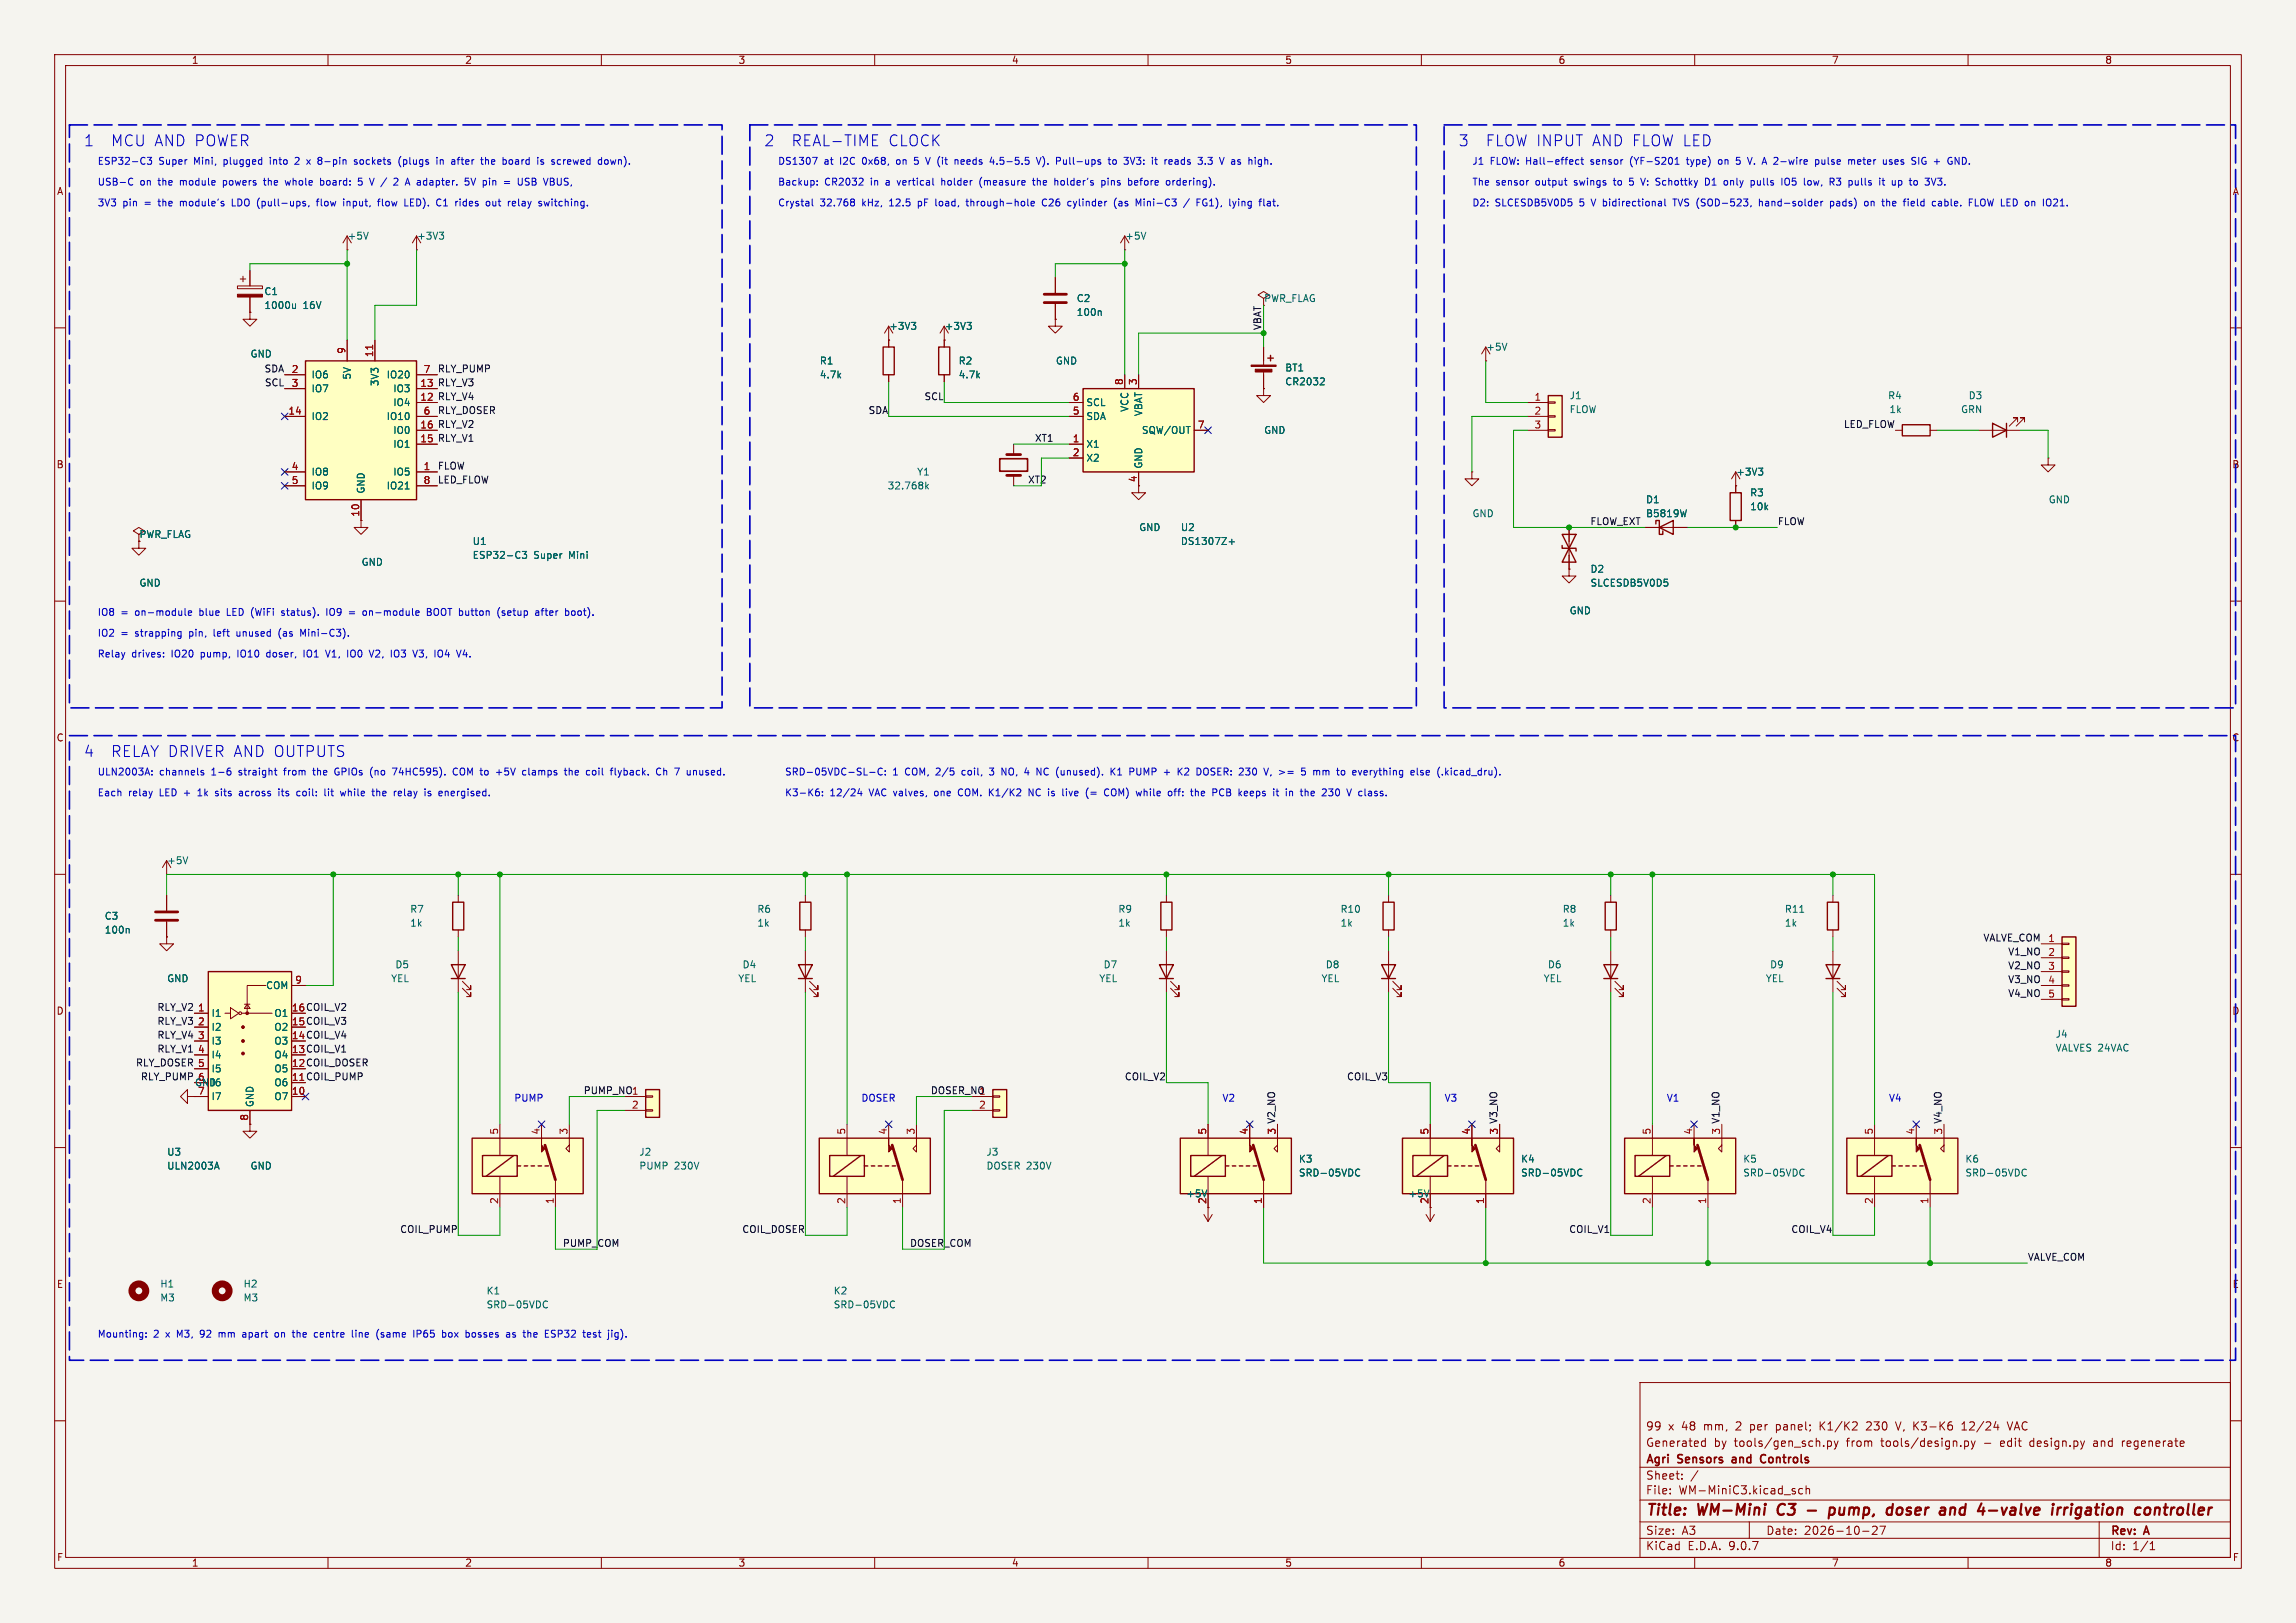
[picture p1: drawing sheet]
<svg xmlns="http://www.w3.org/2000/svg" width="420mm" height="297mm" viewBox="0 0 420 297" stroke-linecap="round" stroke-linejoin="round" font-family="sans-serif">
<defs><g id="words">
<g font-size="2.8" fill="#0000c2">
<text x="15.2" y="26.9">1</text>
<text x="20.3" y="26.9">MCU AND POWER</text>
<text x="139.7" y="26.9">2</text>
<text x="144.8" y="26.9">REAL-TIME</text>
<text x="162.5" y="26.9">CLOCK</text>
<text x="266.7" y="26.9">3</text>
<text x="271.8" y="26.9">FLOW INPUT AND FLOW LED</text>
<text x="15.2" y="138.7">4</text>
<text x="20.3" y="138.7">RELAY DRIVER AND OUTPUTS</text>
</g>
<g font-size="2.8" fill="#840000">
<text x="301" y="277.9">Title:</text>
<text x="310.6" y="277.9">WM-Mini</text>
<text x="326" y="277.9">C3</text>
<text x="337" y="277.9">pump,</text>
<text x="348.4" y="277.9">doser</text>
<text x="358.9" y="277.9">and</text>
<text x="366.7" y="277.9">4-valve</text>
<text x="381" y="277.9">irrigation</text>
<text x="397" y="277.9">controller</text>
</g>
<g font-size="2.1" fill="#840000">
<text x="301" y="262">99</text>
<text x="305.1" y="262">x</text>
<text x="307.7" y="262">48</text>
<text x="311.8" y="262">mm,</text>
<text x="317.8" y="262">2</text>
<text x="320.6" y="262">per</text>
<text x="325.4" y="262">panel;</text>
<text x="333.6" y="262">K1/K2</text>
<text x="342.3" y="262">230</text>
<text x="347.9" y="262">V, K3-K6</text>
<text x="360.2" y="262">12/24</text>
<text x="368.8" y="262">VAC</text>
<text x="301" y="268.2">Agri</text>
<text x="301" y="265">Generated</text>
<text x="307" y="268.2">Sensors</text>
<text x="313.5" y="265">by</text>
<text x="317.3" y="265">tools/gen_sch.py</text>
<text x="317.5" y="268.2">and</text>
<text x="323.4" y="268.2">Controls</text>
<text x="338" y="265">from</text>
<text x="344.4" y="265">tools/design.py</text>
<text x="363.3" y="265">-</text>
<text x="366.5" y="265">edit</text>
<text x="372" y="265">design.py</text>
<text x="383.8" y="265">and</text>
<text x="389.2" y="265">regenerate</text>
<text x="301" y="273.7">File:</text>
<text x="301" y="271">Sheet:</text>
<text x="307.1" y="273.7">WM-MiniC3.kicad_sch</text>
<text x="301" y="281.1">Size:</text>
<text x="307.6" y="281.1">A3</text>
<text x="323" y="281.1">Date:</text>
<text x="330" y="281.1">2026-10-27</text>
<text x="386" y="281.3">Rev:</text>
<text x="392.4" y="281.3">A</text>
<text x="301" y="283.9">KiCad</text>
<text x="308.7" y="283.9">E.D.A.</text>
<text x="316.3" y="283.9">9.0.7</text>
<text x="386" y="283.9">Id:</text>
<text x="390.1" y="283.9">1/1</text>
</g>
<g font-size="1.8" fill="#840000">
<text x="35" y="11.9">1</text>
<text x="85" y="11.9">2</text>
<text x="135" y="11.9">3</text>
<text x="185" y="11.9">4</text>
<text x="235" y="11.9">5</text>
<text x="285" y="11.9">6</text>
<text x="335" y="11.9">7</text>
<text x="385" y="11.9">8</text>
<text x="10.3" y="35.9">A</text>
<text x="408.3" y="35.9">A</text>
<text x="10.3" y="85.9">B</text>
<text x="208" y="88.3" transform="rotate(-90 208 88.3)">4</text>
<text x="408.2" y="85.9">B</text>
<text x="25.4" y="98.7">PWR_FLAG</text>
<text x="10.3" y="135.9">C</text>
<text x="408.2" y="135.9">C</text>
<text x="10.3" y="185.9">D</text>
<text x="53.3" y="185.2">16 COIL_V2</text>
<text x="408.2" y="185.9">D</text>
<text x="53.3" y="187.7">15 COIL_V3</text>
<text x="53.3" y="190.2">14 COIL_V4</text>
<text x="53.3" y="192.8">13 COIL_V1</text>
<text x="53.3" y="195.3">12 COIL_DOSER</text>
<text x="261.4" y="220.4" transform="rotate(-90 261.4 220.4)">2</text>
<text x="10.3" y="235.9">E</text>
<text x="408.3" y="235.9">E</text>
<text x="10.3" y="285.9">F</text>
<text x="35" y="286.9">1</text>
<text x="85" y="286.9">2</text>
<text x="135" y="286.9">3</text>
<text x="185" y="286.9">4</text>
<text x="235" y="286.9">5</text>
<text x="285" y="286.9">6</text>
<text x="335" y="286.9">7</text>
<text x="385" y="286.9">8</text>
<text x="408.3" y="285.9">F</text>
</g>
<g font-size="1.8" fill="#0000c2">
<text x="17.8" y="30.2">ESP32-C3</text>
<text x="17.8" y="34">USB-C</text>
<text x="25.6" y="34">on</text>
<text x="29.1" y="30.2">Super</text>
<text x="29.1" y="34">the</text>
<text x="33.2" y="34">module</text>
<text x="35.6" y="30.2">Mini,</text>
<text x="41.2" y="30.2">plugged</text>
<text x="41.3" y="34">powers</text>
<text x="49" y="34">the</text>
<text x="49.9" y="30.2">into</text>
<text x="53.1" y="34">whole</text>
<text x="54.7" y="30.2">2</text>
<text x="57" y="30.2">x</text>
<text x="59.2" y="30.2">8-pin</text>
<text x="59.7" y="34">board:</text>
<text x="66.1" y="30.2">sockets</text>
<text x="66.8" y="34">5</text>
<text x="69.2" y="34">V /</text>
<text x="74" y="34">2</text>
<text x="74.4" y="30.2">(plugs</text>
<text x="76.3" y="34">A adapter.</text>
<text x="81.6" y="30.2">in</text>
<text x="84.5" y="30.2">after</text>
<text x="87.6" y="34">5V</text>
<text x="90.1" y="30.2">the</text>
<text x="91" y="34">pin</text>
<text x="94.3" y="30.2">board</text>
<text x="95.1" y="34">=</text>
<text x="97.9" y="34">USB</text>
<text x="100.8" y="30.2">is</text>
<text x="102.8" y="34">VBUS,</text>
<text x="103.6" y="30.2">screwed</text>
<text x="112.3" y="30.2">down).</text>
<text x="142.2" y="34">Backup:</text>
<text x="142.2" y="30.2">DS1307</text>
<text x="150.7" y="30.2">at</text>
<text x="150.8" y="34">CR2032</text>
<text x="153.8" y="30.2">I2C</text>
<text x="158" y="30.2">0x68,</text>
<text x="159.4" y="34">in</text>
<text x="162.3" y="34">a</text>
<text x="164.5" y="30.2">on</text>
<text x="164.6" y="34">vertical</text>
<text x="167.9" y="30.2">5</text>
<text x="170.3" y="30.2">V (it</text>
<text x="172.9" y="34">holder</text>
<text x="175.9" y="30.2">needs</text>
<text x="180" y="34">(measure</text>
<text x="182.6" y="30.2">4.5-5.5</text>
<text x="190" y="34">the</text>
<text x="191.4" y="30.2">V).</text>
<text x="194.2" y="34">holder's</text>
<text x="195.1" y="30.2">Pull-ups</text>
<text x="203" y="34">pins</text>
<text x="204.9" y="30.2">to</text>
<text x="208" y="30.2">3V3:</text>
<text x="208.1" y="34">before</text>
<text x="213.2" y="30.2">it</text>
<text x="215.2" y="34">ordering).</text>
<text x="215.7" y="30.2">reads</text>
<text x="222.1" y="30.2">3.3</text>
<text x="226.3" y="30.2">V as</text>
<text x="231.9" y="30.2">high.</text>
<text x="269.2" y="34">The</text>
<text x="269.2" y="30.2">J1</text>
<text x="272.6" y="30.2">FLOW: Hall-effect</text>
<text x="273.6" y="34">sensor</text>
<text x="281" y="34">output</text>
<text x="288.2" y="34">swings</text>
<text x="291.3" y="30.2">sensor</text>
<text x="295.7" y="34">to</text>
<text x="298.7" y="30.2">(YF-S201</text>
<text x="298.7" y="34">5</text>
<text x="301.1" y="34">V: Schottky</text>
<text x="309.3" y="30.2">type)</text>
<text x="313.2" y="34">D1</text>
<text x="315.2" y="30.2">on</text>
<text x="316.8" y="34">only</text>
<text x="318.7" y="30.2">5</text>
<text x="321.1" y="30.2">V. A 2-wire</text>
<text x="322" y="34">pulls</text>
<text x="327.8" y="34">IO5</text>
<text x="332.1" y="34">low,</text>
<text x="333.9" y="30.2">pulse</text>
<text x="337" y="34">R3</text>
<text x="340.2" y="30.2">meter</text>
<text x="340.7" y="34">pulls</text>
<text x="346.5" y="34">it</text>
<text x="346.8" y="30.2">uses</text>
<text x="349" y="34">up</text>
<text x="352.2" y="30.2">SIG +</text>
<text x="352.5" y="34">to</text>
<text x="355.5" y="34">3V3.</text>
<text x="359.2" y="30.2">GND.</text>
<text x="17.8" y="37.9">3V3</text>
<text x="22.5" y="37.9">pin</text>
<text x="26.5" y="37.9">=</text>
<text x="29.3" y="37.9">the</text>
<text x="33.4" y="37.9">module's</text>
<text x="43.1" y="37.9">LDO (pull-ups,</text>
<text x="59.1" y="37.9">flow</text>
<text x="64.1" y="37.9">input,</text>
<text x="70.6" y="37.9">flow</text>
<text x="75.7" y="37.9">LED).</text>
<text x="81.8" y="37.9">C1</text>
<text x="85.4" y="37.9">rides</text>
<text x="91.2" y="37.9">out</text>
<text x="95.4" y="37.9">relay</text>
<text x="101.3" y="37.9">switching.</text>
<text x="142.2" y="37.9">Crystal</text>
<text x="150" y="37.9">32.768</text>
<text x="157.8" y="37.9">kHz,</text>
<text x="163" y="37.9">12.5</text>
<text x="168.4" y="37.9">pF</text>
<text x="171.8" y="37.9">load,</text>
<text x="177.7" y="37.9">through-hole</text>
<text x="191.7" y="37.9">C26</text>
<text x="196.6" y="37.9">cylinder</text>
<text x="205.3" y="37.9">(as</text>
<text x="209.5" y="37.9">Mini-C3</text>
<text x="218.5" y="37.9">/</text>
<text x="221" y="37.9">FG1),</text>
<text x="227.2" y="37.9">lying</text>
<text x="232.9" y="37.9">flat.</text>
<text x="269.2" y="37.9">D2:</text>
<text x="273.5" y="37.9">SLCESDB5V0D5</text>
<text x="289.1" y="37.9">5</text>
<text x="291.4" y="37.9">V bidirectional</text>
<text x="306.8" y="37.9">TVS (SOD-523,</text>
<text x="322.9" y="37.9">hand-solder</text>
<text x="336.1" y="37.9">pads)</text>
<text x="342.6" y="37.9">on</text>
<text x="346" y="37.9">the</text>
<text x="350.2" y="37.9">field</text>
<text x="355.6" y="37.9">cable.</text>
<text x="362.5" y="37.9">FLOW LED on</text>
<text x="376.6" y="37.9">IO21.</text>
<text x="17.8" y="112.8">IO8</text>
<text x="22.1" y="112.8">=</text>
<text x="24.8" y="112.8">on-module</text>
<text x="36.8" y="112.8">blue</text>
<text x="42" y="112.8">LED (WiFi</text>
<text x="52.4" y="112.8">status).</text>
<text x="60.8" y="112.8">IO9</text>
<text x="65.1" y="112.8">=</text>
<text x="67.9" y="112.8">on-module</text>
<text x="79.8" y="112.8">BOOT button</text>
<text x="93.1" y="112.8">(setup</text>
<text x="100.2" y="112.8">after</text>
<text x="105.9" y="112.8">boot).</text>
<text x="17.8" y="116.6">IO2</text>
<text x="22.1" y="116.6">=</text>
<text x="24.8" y="116.6">strapping</text>
<text x="34.9" y="116.6">pin,</text>
<text x="39.6" y="116.6">left</text>
<text x="44" y="116.6">unused</text>
<text x="51.8" y="116.6">(as</text>
<text x="56" y="116.6">Mini-C3).</text>
<text x="17.8" y="120.4">Relay</text>
<text x="24.1" y="120.4">drives:</text>
<text x="31.5" y="120.4">IO20</text>
<text x="37" y="120.4">pump,</text>
<text x="43.9" y="120.4">IO10</text>
<text x="49.5" y="120.4">doser,</text>
<text x="56.4" y="120.4">IO1</text>
<text x="60.7" y="120.4">V1,</text>
<text x="64.8" y="120.4">IO0</text>
<text x="69.1" y="120.4">V2,</text>
<text x="73.2" y="120.4">IO3</text>
<text x="77.5" y="120.4">V3,</text>
<text x="81.6" y="120.4">IO4</text>
<text x="85.9" y="120.4">V4.</text>
<text x="17.8" y="142">ULN2003A:</text>
<text x="29.2" y="142">channels</text>
<text x="38.8" y="142">1-6</text>
<text x="44" y="142">straight</text>
<text x="52.5" y="142">from</text>
<text x="58" y="142">the</text>
<text x="62.1" y="142">GPIOs</text>
<text x="68.8" y="142">(no</text>
<text x="73.1" y="142">74HC595).</text>
<text x="84.4" y="142">COM to</text>
<text x="92.6" y="142">+5V</text>
<text x="97.7" y="142">clamps</text>
<text x="105.6" y="142">the</text>
<text x="109.8" y="142">coil</text>
<text x="114.4" y="142">flyback.</text>
<text x="123" y="142">Ch</text>
<text x="126.6" y="142">7</text>
<text x="129" y="142">unused.</text>
<text x="143.5" y="142">SRD-05VDC-SL-C:</text>
<text x="163.3" y="142">1</text>
<text x="165.7" y="142">COM, 2/5</text>
<text x="176.4" y="142">coil,</text>
<text x="181.7" y="142">3</text>
<text x="184.1" y="142">NO,</text>
<text x="188.5" y="142">4</text>
<text x="190.9" y="142">NC (unused).</text>
<text x="204.9" y="142">K1</text>
<text x="208.5" y="142">PUMP</text>
<text x="215" y="142">+</text>
<text x="217.8" y="142">K2</text>
<text x="221.4" y="142">DOSER: 230</text>
<text x="234.2" y="142">V, &gt;=</text>
<text x="241.4" y="142">5</text>
<text x="243.8" y="142">mm</text>
<text x="248.3" y="142">to</text>
<text x="251.4" y="142">everything</text>
<text x="262.2" y="142">else</text>
<text x="267.3" y="142">(.kicad_dru).</text>
<text x="17.8" y="145.8">Each</text>
<text x="23.5" y="145.8">relay</text>
<text x="29.3" y="145.8">LED +</text>
<text x="36.7" y="145.8">1k</text>
<text x="40.1" y="145.8">sits</text>
<text x="44.6" y="145.8">across</text>
<text x="52" y="145.8">its</text>
<text x="55.6" y="145.8">coil:</text>
<text x="60.9" y="145.8">lit</text>
<text x="64" y="145.8">while</text>
<text x="70" y="145.8">the</text>
<text x="74.2" y="145.8">relay</text>
<text x="80" y="145.8">is</text>
<text x="82.8" y="145.8">energised.</text>
<text x="143.5" y="145.8">K3-K6:</text>
<text x="151.8" y="145.8">12/24</text>
<text x="159.2" y="145.8">VAC valves,</text>
<text x="171.4" y="145.8">one</text>
<text x="176" y="145.8">COM. K1/K2</text>
<text x="189.3" y="145.8">NC is</text>
<text x="195.8" y="145.8">live</text>
<text x="200.3" y="145.8">(=</text>
<text x="203.9" y="145.8">COM)</text>
<text x="210" y="145.8">while</text>
<text x="216" y="145.8">off:</text>
<text x="220.4" y="145.8">the</text>
<text x="224.5" y="145.8">PCB</text>
<text x="229.5" y="145.8">keeps</text>
<text x="236" y="145.8">it</text>
<text x="238.5" y="145.8">in</text>
<text x="241.5" y="145.8">the</text>
<text x="245.6" y="145.8">230</text>
<text x="250.4" y="145.8">V class.</text>
<text x="94" y="201.7">PUMP</text>
<text x="157.5" y="201.7">DOSER</text>
<text x="223.5" y="201.7">V2</text>
<text x="264.2" y="201.7">V3</text>
<text x="304.8" y="201.7">V1</text>
<text x="345.4" y="201.7">V4</text>
<text x="17.8" y="244.9">Mounting:</text>
<text x="28.1" y="244.9">2</text>
<text x="30.5" y="244.9">x</text>
<text x="32.7" y="244.9">M3,</text>
<text x="37.1" y="244.9">92</text>
<text x="40.7" y="244.9">mm</text>
<text x="45.2" y="244.9">apart</text>
<text x="51.4" y="244.9">on</text>
<text x="54.8" y="244.9">the</text>
<text x="59" y="244.9">centre</text>
<text x="66.1" y="244.9">line</text>
<text x="70.8" y="244.9">(same</text>
<text x="77.7" y="244.9">IP65</text>
<text x="83.2" y="244.9">box</text>
<text x="87.7" y="244.9">bosses</text>
<text x="95.3" y="244.9">as</text>
<text x="98.7" y="244.9">the</text>
<text x="102.8" y="244.9">ESP32</text>
<text x="110" y="244.9">test</text>
<text x="114.8" y="244.9">jig).</text>
</g>
<g font-size="1.8" fill="#006464">
<text x="63.5" y="44">+5V</text>
<text x="76.2" y="44">+3V3</text>
<text x="205.7" y="44">+5V</text>
<text x="48.3" y="54.2">C1</text>
<text x="48.3" y="56.7">1000u</text>
<text x="55.4" y="56.7">16V</text>
<text x="196.9" y="55.5">C2</text>
<text x="196.9" y="58">100n</text>
<text x="231.1" y="55.5">PWR_FLAG</text>
<text x="45.7" y="65.6">GND</text>
<text x="162.6" y="60.6">+3V3</text>
<text x="172.7" y="60.6">+3V3</text>
<text x="271.8" y="64.4">+5V</text>
<text x="56.9" y="69.4">IO6</text>
<text x="56.9" y="72">IO7</text>
<text x="64.4" y="69.6" transform="rotate(-90 64.4 69.6)">5V</text>
<text x="69.4" y="70.8" transform="rotate(-90 69.4 70.8)">3V3</text>
<text x="70.6" y="69.4">IO20</text>
<text x="71.8" y="72">IO3</text>
<text x="149.9" y="66.9">R1</text>
<text x="149.9" y="69.4">4.7k</text>
<text x="175.3" y="66.9">R2</text>
<text x="175.3" y="69.4">4.7k</text>
<text x="193" y="66.9">GND</text>
<text x="235" y="68.2">BT1</text>
<text x="235" y="70.7">CR2032</text>
<text x="56.9" y="77.1">IO2</text>
<text x="70.6" y="77.1">IO10</text>
<text x="71.8" y="74.5">IO4</text>
<text x="198.6" y="74.5">SCL</text>
<text x="198.6" y="77.1">SDA</text>
<text x="206.6" y="75.5" transform="rotate(-90 206.6 75.5)">VCC</text>
<text x="209.1" y="76.2" transform="rotate(-90 209.1 76.2)">VBAT</text>
<text x="287" y="73.3">J1</text>
<text x="287" y="75.8">FLOW</text>
<text x="345.3" y="73.3">R4</text>
<text x="345.5" y="75.8">1k</text>
<text x="358.6" y="75.8">GRN</text>
<text x="360" y="73.3">D3</text>
<text x="71.8" y="79.6">IO0</text>
<text x="71.8" y="82.1">IO1</text>
<text x="198.6" y="82.1">X1</text>
<text x="208.8" y="79.6">SQW/OUT</text>
<text x="231.1" y="79.6">GND</text>
<text x="56.9" y="87.2">IO8</text>
<text x="56.9" y="89.8">IO9</text>
<text x="70.6" y="89.8">IO21</text>
<text x="71.8" y="87.2">IO5</text>
<text x="162.3" y="89.8">32.768k</text>
<text x="167.7" y="87.2">Y1</text>
<text x="198.6" y="84.7">X2</text>
<text x="209.1" y="85.9" transform="rotate(-90 209.1 85.9)">GND</text>
<text x="317.5" y="87.2">+3V3</text>
<text x="66.9" y="90.4" transform="rotate(-90 66.9 90.4)">GND</text>
<text x="269.2" y="94.8">GND</text>
<text x="301" y="92.3">D1</text>
<text x="301" y="94.8">B5819W</text>
<text x="320" y="91">R3</text>
<text x="320" y="93.6">10k</text>
<text x="374.7" y="92.3">GND</text>
<text x="86.4" y="99.9">U1</text>
<text x="208.3" y="97.4">GND</text>
<text x="215.9" y="97.4">U2</text>
<text x="215.9" y="99.9">DS1307Z+</text>
<text x="25.4" y="107.5">GND</text>
<text x="66" y="103.7">GND</text>
<text x="86.4" y="102.5">ESP32-C3</text>
<text x="97.6" y="102.5">Super</text>
<text x="104.2" y="102.5">Mini</text>
<text x="290.8" y="105">D2</text>
<text x="290.8" y="107.5">SLCESDB5V0D5</text>
<text x="287" y="112.6">GND</text>
<text x="30.5" y="158.3">+5V</text>
<text x="74.9" y="167.2">R7</text>
<text x="138.4" y="167.2">R6</text>
<text x="204.5" y="167.2">R9</text>
<text x="245.1" y="167.2">R10</text>
<text x="285.8" y="167.2">R8</text>
<text x="326.4" y="167.2">R11</text>
<text x="19.1" y="168.5">C3</text>
<text x="19.1" y="171">100n</text>
<text x="74.9" y="169.8">1k</text>
<text x="138.4" y="169.8">1k</text>
<text x="204.5" y="169.8">1k</text>
<text x="245.1" y="169.8">1k</text>
<text x="285.8" y="169.8">1k</text>
<text x="326.4" y="169.8">1k</text>
<text x="30.5" y="179.9">GND</text>
<text x="71.5" y="179.9">YEL</text>
<text x="72.2" y="177.4">D5</text>
<text x="135" y="179.9">YEL</text>
<text x="135.7" y="177.4">D4</text>
<text x="201" y="179.9">YEL</text>
<text x="201.8" y="177.4">D7</text>
<text x="241.6" y="179.9">YEL</text>
<text x="242.4" y="177.4">D8</text>
<text x="282.3" y="179.9">YEL</text>
<text x="283.1" y="177.4">D6</text>
<text x="322.9" y="179.9">YEL</text>
<text x="323.7" y="177.4">D9</text>
<text x="48.6" y="181.2">COM</text>
<text x="38.6" y="186.3">I1</text>
<text x="38.6" y="188.8">I2</text>
<text x="38.6" y="191.4">I3</text>
<text x="50.1" y="186.3">O1</text>
<text x="50.1" y="188.8">O2</text>
<text x="50.1" y="191.4">O3</text>
<text x="375.9" y="190.1">J4</text>
<text x="36.1" y="197.9">6</text>
<text x="38.6" y="193.9">I4</text>
<text x="38.6" y="196.4">I5</text>
<text x="50.1" y="193.9">O4</text>
<text x="50.1" y="196.4">O5</text>
<text x="375.9" y="192.6">VALVES 24VAC</text>
<text x="35.6" y="199">GND</text>
<text x="36.1" y="200.4">7</text>
<text x="38.6" y="199">I6</text>
<text x="38.6" y="201.5">I7</text>
<text x="46.6" y="202.7" transform="rotate(-90 46.6 202.7)">GND</text>
<text x="50.1" y="199">O6</text>
<text x="50.1" y="201.5">O7</text>
<text x="30.5" y="214.2">ULN2003A</text>
<text x="30.5" y="211.7">U3</text>
<text x="45.7" y="214.2">GND</text>
<text x="116.8" y="211.7">J2</text>
<text x="116.8" y="214.2">PUMP</text>
<text x="123.3" y="214.2">230V</text>
<text x="180.3" y="211.7">J3</text>
<text x="180.3" y="214.2">DOSER 230V</text>
<text x="237.5" y="213">K3</text>
<text x="237.5" y="215.5">SRD-05VDC</text>
<text x="278.1" y="213">K4</text>
<text x="278.1" y="215.5">SRD-05VDC</text>
<text x="318.8" y="213">K5</text>
<text x="318.8" y="215.5">SRD-05VDC</text>
<text x="359.4" y="213">K6</text>
<text x="359.4" y="215.5">SRD-05VDC</text>
<text x="216.9" y="219.3">+5V</text>
<text x="257.5" y="219.3">+5V</text>
<text x="29.2" y="238.4">M3</text>
<text x="29.2" y="235.8">H1</text>
<text x="44.5" y="238.4">M3</text>
<text x="44.5" y="235.8">H2</text>
<text x="88.9" y="237.1">K1</text>
<text x="88.9" y="239.6">SRD-05VDC</text>
<text x="152.4" y="237.1">K2</text>
<text x="152.4" y="239.6">SRD-05VDC</text>
</g>
<g font-size="1.8" fill="#a90000">
<text x="63.2" y="64.8" transform="rotate(-90 63.2 64.8)">9</text>
<text x="68.3" y="65.4" transform="rotate(-90 68.3 65.4)">11</text>
<text x="53.3" y="68.3">2</text>
<text x="53.3" y="70.9">3</text>
<text x="76.8" y="70.9">13</text>
<text x="77.4" y="68.3">7</text>
<text x="205.5" y="70.6" transform="rotate(-90 205.5 70.6)">8</text>
<text x="208" y="70.6" transform="rotate(-90 208 70.6)">3</text>
<text x="52.7" y="75.9">14</text>
<text x="76.8" y="73.4">12</text>
<text x="77.4" y="75.9">6</text>
<text x="196.1" y="73.4">6</text>
<text x="196.1" y="75.9">5</text>
<text x="280.6" y="73.4">1</text>
<text x="280.6" y="75.9">2</text>
<text x="76.8" y="78.5">16</text>
<text x="76.8" y="81">15</text>
<text x="196.1" y="81">1</text>
<text x="196.1" y="83.6">2</text>
<text x="219" y="78.5">7</text>
<text x="280.6" y="78.5">3</text>
<text x="53.3" y="86.1">4</text>
<text x="53.3" y="88.6">5</text>
<text x="77.4" y="86.1">1</text>
<text x="77.4" y="88.6">8</text>
<text x="65.8" y="94.7" transform="rotate(-90 65.8 94.7)">10</text>
<text x="374.6" y="175">2</text>
<text x="374.6" y="177.5">3</text>
<text x="36.1" y="185.2">1</text>
<text x="53.3" y="185.2">16</text>
<text x="53.9" y="180.1">9</text>
<text x="374.6" y="180.1">4</text>
<text x="374.6" y="182.6">5</text>
<text x="36.1" y="187.7">2</text>
<text x="36.1" y="190.2">3</text>
<text x="53.3" y="187.7">15</text>
<text x="53.3" y="190.2">14</text>
<text x="36.1" y="192.8">4</text>
<text x="36.1" y="195.3">5</text>
<text x="53.3" y="197.9">11 COIL_PUMP</text>
<text x="53.3" y="192.8">13</text>
<text x="53.3" y="195.3">12</text>
<text x="53.3" y="197.9">11</text>
<text x="53.3" y="200.4">10</text>
<text x="115.5" y="202.9">2</text>
<text x="179" y="202.9">2</text>
<text x="45.5" y="205.2" transform="rotate(-90 45.5 205.2)">8</text>
<text x="91.2" y="207.7" transform="rotate(-90 91.2 207.7)">5</text>
<text x="98.8" y="207.7" transform="rotate(-90 98.8 207.7)">4</text>
<text x="103.9" y="207.7" transform="rotate(-90 103.9 207.7)">3</text>
<text x="154.7" y="207.7" transform="rotate(-90 154.7 207.7)">5</text>
<text x="162.3" y="207.7" transform="rotate(-90 162.3 207.7)">4</text>
<text x="167.4" y="207.7" transform="rotate(-90 167.4 207.7)">3</text>
<text x="220.7" y="207.7" transform="rotate(-90 220.7 207.7)">5</text>
<text x="228.3" y="207.7" transform="rotate(-90 228.3 207.7)">4</text>
<text x="233.4" y="207.7" transform="rotate(-90 233.4 207.7)">3</text>
<text x="261.4" y="207.7" transform="rotate(-90 261.4 207.7)">5</text>
<text x="269" y="207.7" transform="rotate(-90 269 207.7)">4</text>
<text x="274.1" y="207.7" transform="rotate(-90 274.1 207.7)">3</text>
<text x="302" y="207.7" transform="rotate(-90 302 207.7)">5</text>
<text x="309.6" y="207.7" transform="rotate(-90 309.6 207.7)">4</text>
<text x="342.6" y="207.7" transform="rotate(-90 342.6 207.7)">5</text>
<text x="350.3" y="207.7" transform="rotate(-90 350.3 207.7)">4</text>
<text x="91.2" y="220.4" transform="rotate(-90 91.2 220.4)">2</text>
<text x="101.3" y="220.4" transform="rotate(-90 101.3 220.4)">1</text>
<text x="154.7" y="220.4" transform="rotate(-90 154.7 220.4)">2</text>
<text x="164.8" y="220.4" transform="rotate(-90 164.8 220.4)">1</text>
<text x="220.7" y="220.4" transform="rotate(-90 220.7 220.4)">2</text>
<text x="230.9" y="220.4" transform="rotate(-90 230.9 220.4)">1</text>
<text x="271.5" y="220.4" transform="rotate(-90 271.5 220.4)">1</text>
<text x="302" y="220.4" transform="rotate(-90 302 220.4)">2</text>
<text x="312.2" y="220.4" transform="rotate(-90 312.2 220.4)">1</text>
<text x="342.6" y="220.4" transform="rotate(-90 342.6 220.4)">2</text>
<text x="352.8" y="220.4" transform="rotate(-90 352.8 220.4)">1</text>
</g>
<g font-size="1.8" fill="#0f0f0f">
<text x="230.8" y="60.5" transform="rotate(-90 230.8 60.5)">VBAT</text>
<text x="48.3" y="68.2">SDA</text>
<text x="48.4" y="70.8">SCL</text>
<text x="80" y="68.2">RLY_PUMP</text>
<text x="80" y="70.8">RLY_V3</text>
<text x="80" y="75.9">RLY_DOSER</text>
<text x="80" y="73.3">RLY_V4</text>
<text x="158.8" y="75.9">SDA</text>
<text x="169" y="73.3">SCL</text>
<text x="80" y="78.4">RLY_V2</text>
<text x="80" y="80.9">RLY_V1</text>
<text x="189.2" y="80.9">XT1</text>
<text x="337.2" y="78.4">LED_FLOW</text>
<text x="80" y="86">FLOW</text>
<text x="80" y="88.6">LED_FLOW</text>
<text x="188" y="88.6">XT2</text>
<text x="290.8" y="96.2">FLOW_EXT</text>
<text x="325.1" y="96.2">FLOW</text>
<text x="362.7" y="172.4">VALVE_COM 1</text>
<text x="367.3" y="174.9">V1_NO</text>
<text x="367.3" y="177.5">V2_NO</text>
<text x="367.3" y="180">V3_NO</text>
<text x="28.7" y="185.1">RLY_V2</text>
<text x="367.3" y="182.5">V4_NO</text>
<text x="28.7" y="190.2">RLY_V4</text>
<text x="28.7" y="187.6">RLY_V3</text>
<text x="24.8" y="195.2">RLY_DOSER 5</text>
<text x="25.7" y="197.8">RLY_PUMP 6</text>
<text x="28.7" y="192.7">RLY_V1</text>
<text x="205.7" y="197.8">COIL_V2</text>
<text x="246.3" y="197.8">COIL_V3</text>
<text x="106.7" y="200.3">PUMP_NO1</text>
<text x="170.2" y="200.3">DOSER_NO</text>
<text x="179" y="200.4">1</text>
<text x="233.4" y="207.7" transform="rotate(-90 233.4 207.7)">3 V2_NO</text>
<text x="274.1" y="207.7" transform="rotate(-90 274.1 207.7)">3 V3_NO</text>
<text x="314.7" y="207.7" transform="rotate(-90 314.7 207.7)">3 V1_NO</text>
<text x="355.3" y="207.7" transform="rotate(-90 355.3 207.7)">3 V4_NO</text>
<text x="73.1" y="225.7">COIL_PUMP</text>
<text x="135.7" y="225.7">COIL_DOSER</text>
<text x="286.9" y="225.7">COIL_V1</text>
<text x="327.6" y="225.7">COIL_V4</text>
<text x="102.9" y="228.3">PUMP_COM</text>
<text x="166.4" y="228.3">DOSER_COM</text>
<text x="370.8" y="230.8">VALVE_COM</text>
</g>
</g></defs>
<path d="M0 0h420v297h-420z" fill="#f5f4ef" stroke="#f5f4ef" stroke-width=".18"/>
<g fill="none" stroke="#840000" stroke-width=".18">
<path d="M10 10h400v277h-400zM12 12h396v273h-396zM60 10v2M110 10v2M160 10v2M210 10v2M260 10v2M310 10v2M360 10v2M10 60h2M408 60h2M10 110h2"/>
<path d="M408 110h2M10 160h2M408 160h2M10 210h2M408 210h2M300 253h108v32h-108zM10 260h2M300 278.5h108M300 274.5h108M300 268.5h108M305.5 273.2v.2M305.5 272.5v.1"/>
<path d="M307.7 270.5v.2M307.7 269.8v.1M310.6 269.1l-1.3 1.9M311.4 264.6h.5M311.4 263.8h.5M311.9 263.2v1.5M320 278.5v3M329.7 272.5l-.4-.1-.3 .3v.4l.2 .2h.5M330.4 272.5l.2-.1 .3 .1 .1 .9M330.4 271.9v1.5M332.9 260.2v1.5M333.8 260.2l-.9 .8"/>
<path d="M334.3 263.8l.4-.1 .3 .3v.4l-.1 .2h-.6M334.3 263.7v1.5M335.5 263.7l.4 1M335.9 264.7l-.4 .5M336.2 263.7l-.3 1M341.7 260.2l-.3 .1M342.2 260.8l-.8 .9h.9M343.3 279.4v.5l-.9 .9h1M344.9 279.3l-.7 1.5M346.7 260.2l.5 1.5M358.9 261.7h.8M358.9 260.6l.4-.4v1.5"/>
<path d="M359.4 263.8l.4-.1 .3 .3v.4l-.2 .2h-.5M359.4 263.7v1.5M360.6 263.7l.3 1M360.9 264.7l-.3 .5M361.3 263.7l-.4 1M367.2 260.2l.5 1.5 .5-1.5M371.4 263.8v.7M383.4 263.7l-.4 .1M383.5 264.1h-.3a.29 .29 0 0 0-.3 .3 .29 .29 0 0 0 .3 .3h.3M384 278.5v6.5M388.2 263.7v1M388.7 263.7l-.3 .1-.2 .2"/>
<path d="M408 260h2M60 285v2M110 285v2M160 285v2M210 285v2M260 285v2M300 281.5h108M310 285v2M340.7 280.2h1.2M360 285v2M393.3 283.6h.9M393.3 282.5l.4-.4v1.5"/>
</g>
<g fill="none" stroke="#840000" stroke-width=".4">
<path d="M325.5 275.5a1.27 1.27 0 0 0-.1 1.6M330.7 276.4h1.5M334.7 276l.2-.1 .6 .1 .1 .3v.5a.66 .66 0 0 1-1 .3M334.7 275.9l-.2 2M346.3 275.2l-.3 2M347.7 275.9a.62 .62 0 0 0-.7 .4v.7a.52 .52 0 0 0 .7 .1M357.1 275.9l.5 .1 .1 .2-.2 1M363.8 276.4h1.5M377.7 275.9l-.2 1.3M378.3 275.9l-.4 .1-.3 .3M378.9 275.9l-.1 1.3M379 275.2v.2"/>
<path d="M379 275.2l-.1 .1 .1 .1M379 275.2l.1 .1-.1 .1M379.6 277.8l.2 .1 .5-.1M380.5 275.9a.66 .66 0 0 0-.8 .4v.7l.3 .2h.4M394.2 276.1a.49 .49 0 0 1 .9 .1l-.1 1M394.3 275.9l-.2 1.3M395.8 275.9h.7M396.2 275.2l-.3 1.7 .1 .2 .4 .1"/>
</g>
<path d="M316.9 267.2v.4M322.9 266.3a.74 .74 0 0 0-.9 .5 .74 .74 0 0 0 .5 .9l.4-.1" fill="none" stroke="#840000" stroke-width=".3"/>
<path d="M38.1 177.8h15.2v25.4h-15.2z" fill="#ffffc2"/>
<path d="M38.1 177.8h15.2v25.4h-15.2z" fill="none" stroke="#840000" stroke-width=".25"/>
<g fill="none" stroke="#840000" stroke-width=".18">
<path d="M35.6 185.4h2.5M35.6 188h2.5M35.6 190.5h2.5M35.6 193h2.5M35.6 195.6h2.5M41.1 185.4h1.1M42.2 184.4l1.5 1-1.5 1zM44.2 185.4h5.6M44.7 183.8h1M45.2 183.8l.5 .7h-1zM48.6 180.3h-3.4v5.1M53.3 180.3h2.6"/>
<path d="M35.6 200.7h2.5M45.7 203.2v2.5M53.3 200.7h2.6"/>
<circle cx="43.9" cy="185.4" r=".25"/>
</g>
<g fill="#840000" stroke="#840000" stroke-width=".18">
<circle cx="44.4" cy="188" r=".25"/>
<circle cx="44.4" cy="190.5" r=".25"/>
<circle cx="44.4" cy="192.8" r=".25"/>
<circle cx="45.2" cy="185.4" r=".25"/>
</g>
<path d="M39.4 213.6h.6M39.7 212.7l.4 1.2" fill="none" stroke="#006464" stroke-width=".18"/>
<path d="M215.9 208.3h20.3v10.1h-20.3z" fill="#ffffc2"/>
<path d="M221 205.7v5.8M221 215.3v5.7M228.6 205.7v2.6M231.1 215.9v5.1M233.7 205.7v5.1l-.7-.6 .7-.6" fill="none" stroke="#840000" stroke-width=".18"/>
<path d="M215.9 208.3h20.3v10.1h-20.3zM217.8 211.5h6.4v3.8h-6.4zM223.5 211.5l-5.1 3.8M224.2 213.4h.6M225.4 213.4h.7M226.7 213.4h.6M228 213.4h.6M229.2 213.4h.7" fill="none" stroke="#840000" stroke-width=".25"/>
<path d="M229.2 209.6l1.9 6.3" fill="none" stroke="#840000" stroke-width=".51"/>
<path d="M228.6 208.3v1.3l.6 .6-.6 .6z" fill="#840000" stroke="#840000" stroke-width=".18"/>
<path d="M248.1 215l.3 .2 .3-.1M248.7 214.1l-.3-.2-.3 .2" fill="none" stroke="#006464" stroke-width=".18"/>
<path d="M149.9 208.3h20.3v10.1h-20.3z" fill="#ffffc2"/>
<g fill="none" stroke="#840000" stroke-width=".18">
<path d="M346.7 78.7h1.3M353.1 78.7h1.2M361.9 78.7h7.7M369.1 77.2v-.7h-.8h.8l-1.6 1.5M370.3 77.2v-.7h-.7h.7l-1.5 1.5M287 96.5v7.6M301 96.5h7.6M316.7 87.6l.8-1.2v3.8M317.5 88.9h.1M317.5 95.3v1.2M374.6 83.8v1.3h1.3l-1.3 1.3-1.2-1.3h1.2M374.6 83.8h.1"/>
<path d="M287 104.1v1.3h1.3l-1.3 1.3-1.3-1.3h1.3M287 104.1h.1M154.9 205.7v5.8M154.9 215.3v5.7M162.6 205.7v2.6M165.1 215.9v5.1M167.6 205.7v5.1l-.6-.6 .6-.6M220.2 222.2l.8 1.3M221 221v2.5M221.7 222.2l-.7 1.3M260.9 222.2l.7 1.3M261.6 221v2.5"/>
<path d="M262.4 222.2l-.8 1.3"/>
</g>
<g fill="none" stroke="#840000" stroke-width=".25">
<path d="M348 77.7h5.1v2.1h-5.1zM364.5 77.5l2.5 1.2-2.5 1.3zM367 77.5v2.5M285.7 97.8l2.6 5.1h-2.6l2.6-5.1zM285.7 99.8v.5h2.6v.5M302.9 95.9v-.6h.6v2.5h.7v-.6M303.5 96.5l2.6-1.2v2.5zM316.5 90.2h2v5.1h-2zM149.9 208.3h20.3v10.1h-20.3zM151.8 211.5h6.3v3.8h-6.3zM157.5 211.5l-5.1 3.8M158.1 213.4h.6"/>
<path d="M159.4 213.4h.6M160.7 213.4h.6M161.9 213.4h.7M163.2 213.4h.6"/>
</g>
<path d="M163.2 209.6l1.9 6.3" fill="none" stroke="#840000" stroke-width=".51"/>
<path d="M162.6 208.3v1.3l.6 .6-.6 .6z" fill="#840000" stroke="#840000" stroke-width=".18"/>
<path d="M308.5 93.3l-.3 1.3M321.7 85.7h.7l-.4 .5M322.2 86.2l.2 .2v.3l-.2 .2M305 106.6v.5M220.7 217.7l-.4 1.3M261.4 217.7l-.4 1.3M163 239.2l.3 .1 .3-.1M163.6 238.2l-.3-.1-.3 .2" fill="none" stroke="#006464" stroke-width=".18"/>
<path d="M283.2 72.4h2.5v7.6h-2.5z" fill="#ffffc2"/>
<path d="M283.2 72.4h2.5v7.6h-2.5zM212.1 176.5h2.5l-1.2 2.6zM212.1 179.1h2.5M212.3 165.1h2.1v5.1h-2.1zM252.7 176.5h2.6l-1.3 2.6zM252.7 179.1h2.6M253 165.1h2v5.1h-2z" fill="none" stroke="#840000" stroke-width=".25"/>
<g fill="none" stroke="#840000" stroke-width=".18">
<path d="M271 64.8l.8-1.3v2.5M271.8 66h.1M279.4 73.7h3.8M279.4 76.2h3.8M279.4 78.7h3.8M283.2 73.5h1.3v.3h-1.3zM283.2 76.1h1.3v.2h-1.3zM283.2 78.6h1.3v.3h-1.3zM269.2 86.4v1.2h1.3l-1.3 1.3-1.2-1.3h1.2M269.2 86.4h.1M213.4 163.8v1.3M213.4 170.2v1.3"/>
<path d="M213.4 174v7.6M214.1 179.6l1.5 1.5v-.8v.8h-.7M254 163.8v1.3M254 170.2v1.3M254 174v7.6M254.8 179.6l1.5 1.5v-.8v.8h-.8M214.1 180.8l1.5 1.6v-.8v.8h-.7M254.8 180.8l1.5 1.6v-.8v.8h-.8"/>
</g>
<path d="M275.6 62.8l-.4 1.3" fill="none" stroke="#006464" stroke-width=".18"/>
<path d="M256.5 208.3h20.4v10.1h-20.4z" fill="#ffffc2"/>
<path d="M231.1 71.1v1.3h1.3l-1.3 1.3-1.2-1.3h1.2M231.1 71.1h.1M208.3 88.9v1.3h1.2l-1.2 1.2-1.3-1.2h1.3M261.6 205.7v5.8M261.6 215.3v5.7M269.2 205.7v2.6M271.8 215.9v5.1M274.3 205.7v5.1l-.6-.6 .6-.6" fill="none" stroke="#840000" stroke-width=".18"/>
<path d="M256.5 208.3h20.4v10.1h-20.4zM258.4 211.5h6.4v3.8h-6.4zM264.2 211.5l-5.1 3.8M264.8 213.4h.6M266.1 213.4h.6M267.3 213.4h.7M268.6 213.4h.6M269.9 213.4h.6" fill="none" stroke="#840000" stroke-width=".25"/>
<path d="M269.9 209.6l1.9 6.3" fill="none" stroke="#840000" stroke-width=".51"/>
<path d="M269.2 208.3v1.3l.7 .6-.7 .6z" fill="#840000" stroke="#840000" stroke-width=".18"/>
<path d="M288.7 215l.3 .2 .4-.1M289.4 214.1l-.4-.2-.3 .2" fill="none" stroke="#006464" stroke-width=".18"/>
<path d="M198.1 71.1h20.3v15.3h-20.3z" fill="#ffffc2"/>
<path d="M198.1 71.1h20.3v15.3h-20.3zM231.9 65.5h1M232.4 65v1" fill="none" stroke="#840000" stroke-width=".25"/>
<g fill="none" stroke="#840000" stroke-width=".18">
<path d="M62.7 44.5l.8-1.3v2.5M63.5 45.7h.1M75.4 44.5l.8-1.3v2.5M76.2 45.7h.1M193 58.4v1.3h1.3l-1.3 1.3-1.2-1.3h1.2M193 58.4h.1M193 50.8v2.8M193 55.6v2.8M205 44.5l.7-1.3v2.5M205.7 45.7h.1M231.1 54.6l1.1-.6-1.1-.7-1 .7 1 .6v1.3M161.8 61l.8-1.3v2.5"/>
<path d="M162.6 62.2h.1M172 61l.7-1.3v2.5M172.7 62.2h.1M195.6 73.7h2.5M195.6 76.2h2.5M205.7 68.6v2.5M208.3 68.6v2.5M218.4 78.7h2.6M231.1 63.5v3.3M231.1 67.8v3.3M195.6 81.3h2.5M195.6 83.8h2.5"/>
<path d="M208.3 86.4v2.5"/>
</g>
<path d="M67.4 42.5l-.5 1.3M80.4 42.5h.7l-.4 .5M80.9 43l.2 .2v.3l-.2 .3M166.7 59h.8l-.4 .5M167.3 59.5l.2 .2v.3l-.2 .3M176.9 59h.8l-.5 .5M177.4 59.5l.3 .2v.3l-.3 .3M201.3 56.9l.1 .2v.6M209.6 42.5l-.4 1.3M242 69.2l.2 .2v.3l-.7 .7h.7M224.8 99.2h1M225.3 98.7v.9" fill="none" stroke="#006464" stroke-width=".18"/>
<g fill="#840000" stroke="#840000" stroke-width=".18">
<path d="M228.9 66.8h4.5v.3h-4.5z"/>
<path d="M229.6 67.6h3.1v.5h-3.1z"/>
</g>
<path d="M191 53.8h4.1M191 55.4h4.1" fill="none" stroke="#840000" stroke-width=".51"/>
<path d="M55.9 66h20.3v25.4h-20.3z" fill="#ffffc2"/>
<path d="M55.9 66h20.3v25.4h-20.3zM161.5 63.5h2.1v5.1h-2.1zM171.7 63.5h2v5.1h-2z" fill="none" stroke="#840000" stroke-width=".25"/>
<g fill="none" stroke="#840000" stroke-width=".18">
<path d="M43.4 52.3h4.6v.5h-4.6zM43.9 51.1h1.1M44.4 50.5v1.1M45.7 57.2v1.2h1.3l-1.3 1.3-1.3-1.3h1.3M45.7 57.2h.1M45.7 49.5v2.8M45.7 54.4v2.8M52.1 68.6h3.8M52.1 71.1h3.8M52.1 76.2h3.8M63.5 62.2v3.8M68.6 62.2v3.8"/>
<path d="M76.2 68.6h3.8M76.2 71.1h3.8M76.2 76.2h3.8M76.2 73.7h3.8M76.2 78.7h3.8M162.6 62.2v1.3M162.6 68.6v1.3M172.7 62.2v1.3M172.7 68.6v1.3M25.4 97.8l1-.6-1-.7-1 .7 1 .6v2.5h1.3l-1.3 1.3-1.3-1.3h1.3M52.1 86.4h3.8M52.1 88.9h3.8"/>
<path d="M66 95.3v1.2h1.3l-1.3 1.3-1.2-1.3h1.2M66 95.3h.1M66 91.4v3.9M76.2 86.4h3.8M76.2 88.9h3.8M76.2 81.3h3.8M185.4 81.3v1.9M185.4 87v1.9"/>
</g>
<path d="M68.2 63.2v.7" fill="none" stroke="#a90000" stroke-width=".18"/>
<path d="M54.1 55.6v.9M54.1 56.3l-.2 .2-.3-.1M74.1 89.5h.7M169.3 88.2v1.3M169.5 89l.3 .5M169.8 88.6l-.5 .5M95.5 100.9h.8l-.4 .5 .4 .1v.6l-.2 .1-.6-.1" fill="none" stroke="#006464" stroke-width=".18"/>
<path d="M43.4 53.8h4.6v.6h-4.6z" fill="#840000" stroke="#840000" stroke-width=".18"/>
<path d="M184.1 87h2.6M184.1 83.2h2.6" fill="none" stroke="#840000" stroke-width=".51"/>
<path d="M182.9 83.9h5.1v2.3h-5.1z" fill="none" stroke="#840000" stroke-width=".3"/>
<circle cx="25.4" cy="236.2" r="1.27" fill="none" stroke="#840000" stroke-width="1.3"/>
<path d="M118.1 199.4h2.5v5.1h-2.5z" fill="#ffffc2"/>
<path d="M82.5 176.5h2.6l-1.3 2.6zM82.5 179.1h2.6M82.8 165.1h2v5.1h-2zM146 176.5h2.6l-1.3 2.6zM146 179.1h2.6M118.1 199.4h2.5v5.1h-2.5z" fill="none" stroke="#840000" stroke-width=".25"/>
<g fill="none" stroke="#840000" stroke-width=".18">
<path d="M29.7 158.8l.8-1.3v2.5M30.5 160h.1M30.5 163.8v2.8M30.5 168.7v2.8M83.8 163.8v1.3M83.8 170.2v1.3M83.8 174v7.6M84.6 179.6l1.5 1.5v-.8v.8h-.8M147.3 174v7.6M148.1 179.6l1.5 1.5v-.8v.8h-.8M84.6 180.8l1.5 1.6v-.8v.8h-.8M148.1 180.8l1.5 1.6v-.8v.8h-.8"/>
<path d="M114.3 200.7h3.8M114.3 203.2h3.8M118.1 200.5h1.3v.3h-1.3zM118.1 203.1h1.3v.2h-1.3z"/>
</g>
<circle cx="40.6" cy="236.2" r="1.27" fill="none" stroke="#840000" stroke-width="1.3"/>
<path d="M28.4 166.9h4.1M28.4 168.4h4.1" fill="none" stroke="#840000" stroke-width=".51"/>
<path d="M34.3 156.8l-.4 1.3M23.5 169.9l.1 .2v.7" fill="none" stroke="#006464" stroke-width=".18"/>
<path d="M86.4 208.3h20.3v10.1h-20.3z" fill="#ffffc2"/>
<path d="M147.3 163.8v1.3M147.3 170.2v1.3M91.4 205.7v5.8M91.4 215.3v5.7M99.1 205.7v2.6M101.6 215.9v5.1M104.1 205.7v5.1l-.6-.6 .6-.6" fill="none" stroke="#840000" stroke-width=".18"/>
<path d="M146.3 165.1h2v5.1h-2zM86.4 208.3h20.3v10.1h-20.3zM88.3 211.5h6.3v3.8h-6.3zM94 211.5l-5.1 3.8M94.6 213.4h.6M95.9 213.4h.6M97.2 213.4h.6M98.4 213.4h.7M99.7 213.4h.6" fill="none" stroke="#840000" stroke-width=".25"/>
<path d="M99.7 209.6l1.9 6.3" fill="none" stroke="#840000" stroke-width=".51"/>
<path d="M99.1 208.3v1.3l.6 .6-.6 .6z" fill="#840000" stroke="#840000" stroke-width=".18"/>
<path d="M99.5 239.2l.3 .1 .3-.1M100.1 238.2l-.3-.1-.3 .2" fill="none" stroke="#006464" stroke-width=".18"/>
<path d="M377.2 171.5h2.5v12.7h-2.5z" fill="#ffffc2"/>
<path d="M377.2 171.5h2.5v12.7h-2.5z" fill="none" stroke="#840000" stroke-width=".25"/>
<path d="M373.4 172.7h3.8M373.4 175.3h3.8M373.4 177.8h3.8M377.2 172.6h1.3v.2h-1.3zM377.2 175.1h1.3v.3h-1.3zM377.2 177.7h1.3v.2h-1.3zM373.4 180.3h3.8M373.4 182.9h3.8M377.2 180.2h1.3v.3h-1.3zM377.2 182.8h1.3v.2h-1.3z" fill="none" stroke="#840000" stroke-width=".18"/>
<path d="M181.6 199.4h2.5v5.1h-2.5z" fill="#ffffc2"/>
<path d="M293.4 176.5h2.5l-1.3 2.6zM293.4 179.1h2.5M293.6 165.1h2.1v5.1h-2.1zM181.6 199.4h2.5v5.1h-2.5z" fill="none" stroke="#840000" stroke-width=".25"/>
<path d="M294.6 163.8v1.3M294.6 170.2v1.3M294.6 174v7.6M295.4 179.6l1.5 1.5v-.8v.8h-.7M295.4 180.8l1.5 1.6v-.8v.8h-.7M177.8 200.7h3.8M177.8 203.2h3.8M181.6 200.5h1.3v.3h-1.3zM181.6 203.1h1.3v.2h-1.3z" fill="none" stroke="#840000" stroke-width=".18"/>
<path d="M337.8 208.3h20.3v10.1h-20.3z" fill="#ffffc2"/>
<path d="M342.9 205.7v5.8M342.9 215.3v5.7M350.5 205.7v2.6M353.1 215.9v5.1M355.6 205.7v5.1l-.6-.6 .6-.6" fill="none" stroke="#840000" stroke-width=".18"/>
<path d="M337.8 208.3h20.3v10.1h-20.3zM339.7 211.5h6.4v3.8h-6.4zM345.4 211.5l-5 3.8M346.1 213.4h.6M347.3 213.4h.7M348.6 213.4h.6M349.9 213.4h.6M351.2 213.4h.6" fill="none" stroke="#840000" stroke-width=".25"/>
<path d="M351.2 209.6l1.9 6.3" fill="none" stroke="#840000" stroke-width=".51"/>
<path d="M350.5 208.3v1.3l.7 .6-.7 .6z" fill="#840000" stroke="#840000" stroke-width=".18"/>
<path d="M370 215l.3 .2 .3-.1M370.6 214.1l-.3-.2-.3 .2" fill="none" stroke="#006464" stroke-width=".18"/>
<path d="M297.2 208.3h20.3v10.1h-20.3z" fill="#ffffc2"/>
<g fill="none" stroke="#840000" stroke-width=".18">
<path d="M45.7 57.2h.1M45.7 49.5v2.8M45.7 54.4v2.8M193 58.4h.1M193 50.8v2.8M193 55.6v2.8M52.1 68.6h3.8M52.1 71.1h3.8M52.1 76.2h3.8M63.5 62.2v3.8M68.6 62.2v3.8M76.2 68.6h3.8"/>
<path d="M76.2 71.1h3.8M76.2 76.2h3.8M76.2 73.7h3.8M76.2 78.7h3.8M162.6 62.2h.1M162.6 62.2v1.3M162.6 68.6v1.3M172.7 62.2h.1M172.7 62.2v1.3M172.7 68.6v1.3M195.6 76.2h2.5M195.6 73.7h2.5"/>
<path d="M205.7 68.6v2.5M208.3 68.6v2.5M218.4 78.7h2.6M231.1 71.1h.1M231.1 63.5v2.5M231.1 68.6v2.5M52.1 86.4h3.8M52.1 88.9h3.8M66 95.3h.1M66 91.4v3.9M76.2 86.4h3.8M76.2 88.9h3.8"/>
<path d="M76.2 81.3h3.8M195.6 81.3h2.5M195.6 83.8h2.5M208.3 86.4v2.5M287 96.5v2.6M301 96.5h2.5M306.1 96.5h2.5M317.5 88.9h.1M317.5 88.9v1.3M317.5 95.3v1.2M287 104.1h.1M287 101.6v2.5"/>
<path d="M30.5 171.5v1.2h1.2l-1.2 1.3-1.3-1.3h1.3M30.5 171.5h.1M30.5 163.8v2.8M30.5 168.7v2.8M335.3 163.8v1.3M335.3 170.2v1.3M335.3 174v7.6M336 179.6l1.6 1.5v-.8v.8h-.8M35.6 185.4h2.5M35.6 188h2.5M35.6 190.5h2.5M35.6 193h2.5"/>
<path d="M35.6 195.6h2.5M53.3 180.3h2.6M336 180.8l1.6 1.6v-.8v.8h-.8M34.3 200.7v-1.3l-1.3 1.3 1.3 1.2v-1.2h1.3M35.6 200.7h.1M35.6 200.7h2.5M45.7 205.7v1.3h1.3l-1.3 1.3-1.3-1.3h1.3M45.7 205.7h.1M45.7 203.2v2.5M53.3 200.7h2.6M221 205.7v2.6M221 218.4v2.6"/>
<path d="M228.6 205.7v2.6M231.1 218.4v2.6M233.7 205.7v2.6M261.6 205.7v2.6M261.6 218.4v2.6M269.2 205.7v2.6M271.8 218.4v2.6M274.3 205.7v2.6M302.3 205.7v5.8M302.3 215.3v5.7M309.9 205.7v2.6M312.4 215.9v5.1"/>
<path d="M315 205.7v5.1l-.7-.6 .7-.6"/>
</g>
<path d="M334 176.5h2.5l-1.2 2.6zM334 179.1h2.5M334.3 165.1h2v5.1h-2zM297.2 208.3h20.3v10.1h-20.3zM299.1 211.5h6.3v3.8h-6.3zM304.8 211.5l-5.1 3.8M305.4 213.4h.7M306.7 213.4h.6M308 213.4h.6M309.2 213.4h.7M310.5 213.4h.6" fill="none" stroke="#840000" stroke-width=".25"/>
<path d="M310.5 209.6l1.9 6.3" fill="none" stroke="#840000" stroke-width=".51"/>
<path d="M309.9 208.3v1.3l.6 .6-.6 .6z" fill="#840000" stroke="#840000" stroke-width=".18"/>
<g fill="none" stroke="#006464" stroke-width=".18">
<path d="M54.1 55.6v.9M54.1 56.3l-.2 .2-.3-.1M166.7 59h.8l-.4 .5M167.3 59.5l.2 .2v.3l-.2 .3M176.9 59h.8l-.5 .5M177.4 59.5l.3 .2v.3l-.3 .3M201.3 56.9l.1 .2v.6M242 69.2l.2 .2v.3l-.7 .7h.7M74.1 89.5h.7M224.8 99.2h1M225.3 98.7v.9M308.5 93.3l-.3 1.3"/>
<path d="M321.7 85.7h.7l-.4 .5M322.2 86.2l.2 .2v.3l-.2 .2M95.5 100.9h.8l-.4 .5 .4 .1v.6l-.2 .1-.6-.1M305 106.6v.5M23.5 169.9l.1 .2v.7M329.2 166.9h.7M39.4 213.6h.6M39.7 212.7l.4 1.2M220.7 217.7l-.4 1.3M248.1 215l.3 .2 .3-.1M248.7 214.1l-.3-.2-.3 .2M261.4 217.7l-.4 1.3"/>
<path d="M288.7 215l.3 .2 .4-.1M289.4 214.1l-.4-.2-.3 .2M329.3 215l.3 .2 .4-.1M330 214.1l-.4-.2-.3 .2"/>
</g>
<g fill="none" stroke="#009600" stroke-width=".18">
<path d="M63.5 45.7v16.5M63.5 48.3h-17.8v1.2M76.2 45.7v10.2h-7.6v6.3M205.7 45.7v22.9M205.7 48.3h-12.7v2.5M231.1 55.9v7.6M162.6 69.9v6.3h33M172.7 69.9v3.8h22.9M231.1 61h-22.8v7.6M271.8 66v7.7h7.6M279.4 78.7h-2.5v17.8h24.1M279.4 76.2h-10.2v10.2"/>
<path d="M354.3 78.7h7.6M369.6 78.7h5v5.1M185.4 81.3h10.2M195.6 83.8h-5.1v5.1h-5.1M308.6 96.5h16.5M30.5 163.8v-3.8h312.4v45.7M61 160v20.3h-5.1M83.8 160v3.8M83.8 171.5v2.5M91.4 160v45.7M147.3 160v3.8M147.3 171.5v2.5"/>
<path d="M154.9 160v45.7M213.4 160v3.8M213.4 171.5v2.5M254 160v3.8M254 171.5v2.5M294.6 160v3.8M294.6 171.5v2.5M302.3 160v45.7M335.3 160v3.8M335.3 171.5v2.5M83.8 181.6v44.5h7.6v-5.1M147.3 181.6v44.5h7.6v-5.1"/>
<path d="M213.4 181.6v16.5h7.6v7.6M254 181.6v16.5h7.6v7.6M294.6 181.6v44.5h7.7v-5.1M335.3 181.6v44.5h7.6v-5.1M114.3 200.7h-10.2v5M114.3 203.2h-5.1v25.4h-7.6v-7.6M177.8 200.7h-10.2v5M177.8 203.2h-5.1v25.4h-7.6v-7.6M231.1 221v10.1h139.7M271.8 221v10.1M312.4 221v10.1M353.1 221v10.1"/>
</g>
<g fill="none" stroke="#000084" stroke-width=".18">
<path d="M51.5 75.6l1.2 1.2M52.7 75.6l-1.2 1.2M220.4 78.1l1.2 1.2M221.6 78.1l-1.2 1.2M51.5 85.8l1.2 1.2M51.5 88.3l1.2 1.2M52.7 85.8l-1.2 1.2M52.7 88.3l-1.2 1.2M55.3 200.1l1.2 1.2M56.5 200.1l-1.2 1.2M98.5 205.1l1.2 1.2M99.7 205.1l-1.2 1.2"/>
<path d="M162 205.1l1.2 1.2M163.2 205.1l-1.2 1.2M228 205.1l1.2 1.2M229.2 205.1l-1.2 1.2M268.6 205.1l1.2 1.2M269.8 205.1l-1.2 1.2M309.3 205.1l1.2 1.2M310.5 205.1l-1.2 1.2M349.9 205.1l1.2 1.2M351.1 205.1l-1.2 1.2"/>
</g>
<g fill="none" stroke="#0000c2" stroke-width=".18">
<path d="M23.7 32.7l.3-.1 .3 .1M24.3 33.8l-.3 .1-.3-.1M27 28.8h.7l-.4 .5 .4 .1v.5l-.2 .2-.5-.2M42.5 36.4v1.3h.6M48.2 33h.5M48.4 32.6v1.2M52.2 33l.2 .9 .3-.6M54.2 28.8l-.2 .1M54.6 29.3l-.7 .8h.8M55.6 36.8l.3 .1M55.6 37.3h.3v.2l-.2 .2h-.2M56.1 29.2l.7 .9"/>
<path d="M56.5 37.6l-.1 .3M56.8 29.2l-.7 .9M57.9 36.8h.4M58.3 36.4l-.3 .2v1.1M58.4 28.8l.4 .1M58.4 29.3h.2M58.6 33.1l.4-.1 .2 .2M58.6 29.3l.2 .1M58.6 32.6v1.3M58.8 30l-.4 .1M58.8 29.3h-.2M59.2 33.8l-.2 .1-.4-.1"/>
<path d="M62.9 36.4v.1M62.9 36.8v.9M63.5 36.8v.9M63.7 36.8l-.2 .2M65.3 29.3l-.3-.1-.2 .2 .1 .2 .4 .1v.3h-.5M66.2 32.6h-.6l-.1 .6 .5-.1 .3 .2M66.3 33.6l-.3 .3-.5-.1M68.4 32.6l-.4 1.3M69 36.8h.5M69.5 36.4l-.3 .2v1.1M69.9 36.4v1.1l.2 .2M72.5 32.6l.3 .2-.1 .4-.7 .7h.8"/>
<path d="M73.3 28.6a1.46 1.46 0 0 0 0 2M73.8 29.2v1.3M73.8 30l.1 .1M73.9 29.2l-.1 .1M74.1 37.7h.6M75.1 37h.4M75.7 36.4h-.6v1.3h.6M79.9 28.8v.1M79.9 29.2v.9M80.5 29.3l.4-.1 .2 .2M80.5 29.2v.9M81.1 37.7h.8"/>
<path d="M81.3 36.7l-.2 .1M83.6 29.2h.5M84 28.8l-.2 .2v1.1M84.9 36.8l-.2 .3v.3l.2 .3M85.1 32.6h.6M85.6 33.1l.2 .2v.3l-.2 .3M86.2 32.6l.4 1.3 .4-1.3M88.8 29.3l.2-.1 .3 .1 .1 .8M88.8 28.8v1.3M90.1 36.8l.1 .8 .3 .1 .2-.1M90.2 33.1h.4M93.1 29.8l.3 .3 .3-.1 .1-.2"/>
<path d="M93.1 29.5l.3-.3 .3 .1 .1 .2M94.3 36.9v.2l-.6 .2M94.8 32.6v1M94.9 36.4v1.1l.1 .2M95.5 32.6v1M96.7 33.3l.1 .2-.1 .3M96.8 32.7l-.5-.1-.2 .2M97.3 33.2h.5M97.8 32.6h-.5v1.3h.5M99.3 29.6l.2 .2-.2 .3M99.3 29.2l.1 .1M100.5 36.8l-.3 .9-.2-.6-.2 .6"/>
<path d="M102 33.8l.4 .1M110.7 29.3l.3-.1 .3 .3-.1 .4-.2 .2-.3-.1M111.7 29.2l.2 .9M148.6 36.4v1.1l.2 .2M148.6 28.8h.9l-.6 1.3M149.5 33.8v.1M149.5 33.1v.1M155.8 36.4h.3l.2 .3-.2 .3M155.8 37h.3M156.1 37l.2 .2v.2l-.1 .2-.4 .1M157.1 33.9h.8M157.8 32.7v.5"/>
<path d="M159.6 26.7h1M159.6 24.7h1M167.3 29.9l.1 .2M167.9 28.8h-.6v.6l.1-.1M169.3 28.8l.4 1.3M170.7 33.8l.1 .1M171.2 36.4v1.1l.2 .2M172.3 32.6v1.3M172.5 33l-.2 .2M174.7 29.3l.2-.1 .3 .1v.8M174.7 29.2v.9M176.7 36.8h.5"/>
<path d="M176.9 36.4v1.1l.3 .2M179.6 32.4a1.46 1.46 0 0 0 0 2M181.4 28.7l-.3 .9h.8M181.7 29.2v.9M188.1 37.6l.1 .1M188.6 37.3l.6-.2-.1-.2-.3-.1-.2 .2 .1 .6h.4M188.8 33h.5M189 32.6v1.1l.3 .2M189.6 28.8l.4 1.3 .4-1.3M190.7 28.6l.2 .3M190.9 30.3l-.2 .3M191.2 36.4a.64 .64 0 0 0-.5 .7 .64 .64 0 0 0 .5 .6"/>
<path d="M193 33.1h.4l.1 .8M194.5 29.2v.7l.2 .2M195.4 36.9h.5M195.4 37.6h.5M201.5 33.1l.4-.1 .3 .3-.2 .5h-.5M201.5 33v1.3M202.7 29.2h.5M202.9 28.8v1.1l.3 .2M203.6 29.3l.2-.1 .3 .1 .1 .5-.1 .2-.3 .1-.2-.2zM204.2 36.2a1.46 1.46 0 0 0 0 2M204.8 36.8l-.1 .1M204.8 37.2l-.2 .2 .2 .3"/>
<path d="M206.6 33l.3 .1 .1 .2v.5l-.4 .1M206.7 28.8l.5 1.3 .4-1.3M207.6 33.1v.7M208.1 33.3l-.6 .2M208.3 37.3l.4-.9v1.3M213.6 33l.3 .1 .1 .2-.1 .5-.3 .1M214.5 33v.9M214.8 33l-.3 .3M215.3 29.2l-.3 .1M215.4 29.6h-.3l-.2 .2 .1 .2 .4 .1M217.6 36.4l-1.1 1.6M220.6 36.4a.64 .64 0 0 0-.6 .6 .64 .64 0 0 0 .5 .7"/>
<path d="M221 29.9l.1 .2 .5-.1M221 28.8h.7l-.4 .5h.3M225.3 29.3h.5M225.7 29.6h-.3l-.1 .2v.2l.4 .1M226.1 36.8l-.3 .9M226.6 36.4v.1M226.6 36.8v.9M231.2 37.6l.2 .1M231.4 28.8v1.3M231.4 29.3h.1M231.8 36.9h.5M232.4 37.1l-.4 .1-.2 .2 .2 .3 .4-.1"/>
<path d="M279.5 33h.1M286.2 33h.4M286.4 33.8l.2 .1M288.8 29.3l-.3-.1-.3 .3 .1 .5h.5M289.2 29.2h.5M289.4 28.8v1.1l.3 .2M298.1 33.8l.1 .1M298.7 32.6h-.6v.6l.1-.1M300.1 32.6l.4 1.3M303.5 36.8l.4 .1v.8M303.9 37.6l-.4 .1M303.9 37.1l-.4 .1"/>
<path d="M304.5 36.4v1.1l.2 .2M306 36.4h.7M306.4 30.1h.7M306.4 29.2l.4-.4v1.3M308.5 29.2h.5M308.6 28.8l.1 1.2M312 32.6a.64 .64 0 0 1 .7 .6 .64 .64 0 0 1-.7 .7zM314.8 29.2l-.3 .1-.2 .2 .1 .4 .4 .2M315.6 33l.3 .1 .1 .2v.5l-.4 .1M317.7 30h.5M317.7 28.8h.6M317.7 29.3h.5"/>
<path d="M320.3 37.6l-.1 .3M320.5 28.8l-.4 1.3M320.7 33l.2 .3v.3l-.2 .3M321.8 37l.4-.2 .2 .2M321.8 36.4v1.3M327.3 33a.42 .42 0 0 0-.4-.4 .42 .42 0 0 0-.4 .4v.5a.42 .42 0 0 0 .4 .4 .42 .42 0 0 0 .4-.4M331.1 33l.2 .3v.3l-.2 .3M332.1 29.3l.4-.1 .2 .3-.1 .5h-.5M332.1 29.2v1.3M333.1 36.8v.9M333.3 29.2v.7l.1 .2M333.4 36.8l-.3 .3"/>
<path d="M334.8 36.9l.4-.1 .2 .3-.1 .5h-.5M334.8 36.8v1.3M335.9 33.8l.2 .1 .5-.1M335.9 32.6h.8l-.4 .5 .3 .1M338.7 29.4l.2-.2 .3 .1 .1 .8M339.9 33v.9M339.9 33.8l-.2 .1M341.1 37l.2-.2 .4 .2v.4l-.1 .2-.3 .1-.2-.1zM345.1 36.4v1.3M345.5 36.8l-.4 .2M346.1 29.3l-.3-.1-.2 .2 .1 .2 .4 .1v.3h-.5M349 36.4v.1"/>
<path d="M349 36.8v.9M351.8 28.9l-.3 .4 .3 .7M353.7 36.8l.4 .1M354.1 37.6l-.4 .1M354.4 32.6h.8l-.4 .5h.2M354.5 33.8l.5 .1M354.6 36.9h.5M355 37.2h-.3l-.1 .2v.2l.4 .1M357.6 28.8l.8 1.3v-1.3M360.2 36.4h.6M361.3 36.4v1.3h.6M376.3 36.5l-.5-.1-.1 .1"/>
<path d="M376.3 37l-.7 .7h.8M29.9 119.5v.1M32.6 116.3l.2 .1h.3M33.1 115.6v1l-.2 .2h-.3M33.1 115.6h-.3l-.2 .1M33.8 111.3v1.1l.2 .2M34.5 112.2l.6-.1-.1-.3h-.4l-.1 .2v.6h.5M43.3 115.6v.6l.2 .2M48.9 119.5l-.1 .1 .1 .6M51.4 115a1.46 1.46 0 0 0 0 1.9M51.5 112.6h.4M51.9 111.8l-.4 .2 .1 .1 .3 .1"/>
<path d="M55.6 119v1.2M55.9 115.2l-.5 .9-.4-.9v1.2M59.5 119l.5 1.2 .4-1.2M59.8 111.3v1.3M60.4 111.5v.9M63.7 116.3v.1M63.9 112h1M63.9 112.3h1M64.4 119h-.1a.81 .81 0 0 0 .1 1.2M66.6 111.8h.3l.1 .2v.5l-.4 .1M68.4 119l-.4 1.2M72.8 119h-.4l-.2 .1"/>
<path d="M76.7 119h.7M78.2 111.3h.4l.2 .3-.2 .4 .2 .1 .1 .3-.2 .2h-.5zM78.2 112h.4M80.4 119a.43 .43 0 0 1 .6 .4v.4a.43 .43 0 0 1-.6 .4M84.7 119.8h.8M85.3 119.4v.8M91.2 112.9l.2 .2M91.4 111.2l-.2 .2M92.3 111.8h-.3l-.2 .2 .1 .1 .4 .2v.3h-.5M99 111.8h.5M99.5 111.3l-.3 .2v1.1M104.6 111.9l.2-.1 .3 .1 .1 .5-.1 .2h-.3l-.2-.1z"/>
<path d="M29.9 120.1v.1M72.2 120.1l.2 .1h.4M76.7 120.1l.5 .1M27.8 141.7v.1M27.8 141v.2M36.2 145.6h.7M36.3 144.7h-.1M36.7 141.2l.6 .4-.2 .2h-.4M37.2 141h-.3l-.2 .2M39.4 145.6h.1M39.6 144.8l-.2 .2 .2 .2M41.8 141h.2l.3 .3-.1 .4-.4 .1"/>
<path d="M41.9 140.6h.2M44.2 144.8l-.4 .1M44.2 145.2h-.3l-.1 .1v.3h.4M50.2 141h.5M50.4 140.6v1l.3 .2M51 144.4v.1M51 144.8v.8M51.4 144.8h.5M54.3 145.5l.2 .1h.4M54.9 144.9l-.4-.1-.2 .1M57.2 141h.5M57.4 140.6v1.2"/>
<path d="M59.4 144.4v1.1l.2 .1M60.1 144.4v.1M60.1 144.8v.8M61.7 140.6a.68 .68 0 0 0-.5 .6 .68 .68 0 0 0 .5 .6M63.2 144.8l-.2 .8-.2-.6-.3 .6M68 142.1l.1 .2M68.1 140.4l-.1 .2M68.9 144.9l.4-.1 .2 .2M68.9 144.4v1.2M71.8 140.6h.8l-.5 1.2M73 144.8l.4 .1 .1 .2-.6 .1M73.4 145.6h-.4"/>
<path d="M78.5 145.2l.3 .1v.2l-.1 .1h-.3M78.5 144.8l.3 .1M81.8 144.8l.2 .2v.6M83.7 140.7a.6 .6 0 0 0-.9 .4 .6 .6 0 0 0 .6 .7l.3-.1M90.8 141.3h1M96.7 140.6v1l.2 .2M104.1 141.1l.2-.1h.3l.1 .8M104.1 140.6v1.2M108.6 141h.3l.1 .2v.5l-.4 .1M113.1 141l.3 .8M113.4 141.8l-.3 .4M113.7 141l-.3 .8"/>
<path d="M121.4 141.1l.2-.1h.3l.1 .8M121.4 140.6v1.2M125.7 141.6l.4 .2M128.1 141.8h.4M149.3 144.9h.4l.2 .2-.1 .5h-.5M149.8 144.4l-.4 .1M150.4 145.5v.1M150.4 144.9v.1M157.2 144.3l-.3 .9h.8M157.5 144.8v.8M159.1 141.3h1M161.4 140.7a.6 .6 0 0 0-.8 .4 .6 .6 0 0 0 .5 .7l.3-.1"/>
<path d="M161.9 141v.2M161.9 141.7v.1M175.5 144.4l-.2 .5 .2 .7M181 140.6h.8M181 141.7l.2 .1M183.3 141.8v-1.2l.7 1.2M187.8 140.5l-.3 .9h.7M188.2 145.6v-1.2l.8 1.2M189.7 140.6l.7 1.2v-1.2M195.1 144.4v.1M195.1 144.8v.8M199 146.1h.1"/>
<path d="M199.1 144.2h-.1M199.6 145h.9M199.6 145.3h.9M202.5 144.4l.3 .1M202.8 145.5l-.3 .1M203.2 140.6v1.2M203.4 141.1l.6 .7M203.5 144.4a.9 .9 0 0 0 0 1.2M204 140.6l-.8 .7M207.3 140.6l.1 .2-.1 .4M208 140.6v1l.1 .2M209.3 144.4v1.2"/>
<path d="M209.5 144.8l-.2 .1M214.7 144.8h.5M215.2 144.4l-.3 .1v1.1M217.3 140.6h-.4l-.2 .1M217.4 141.1l-.7 .7h.8M218.8 144.8l.4 .2v.6M219.8 144.9v.7M220.4 145.1l-.7 .1M220.4 140.6h.3l.3 .1M221 141.6l-.3 .2h-.3M223.3 144.4h.3l.3 .1M223.9 145.5l-.3 .1h-.3"/>
<path d="M229.1 144.8h-.2l-.2 .2 .1 .6h.3M229.3 145.1l-.6 .1M235.3 144.4v.1M235.3 144.8v.8M237.8 144.8h.5M238 144.4l.1 1.2M240.3 141.1l.4-.1 .2 .2M240.3 141v.8M240.4 144.9v.2l-.6 .1M242.9 141l.2 .2v.6M244.4 144.5l.2-.1a.68 .68 0 0 1 .4 .6 .68 .68 0 0 1-.4 .6l-.2-.1M247.9 141h-.3l-.2 .2 .1 .6h.4"/>
<path d="M248.1 141.3l-.7 .1M249 144.8l.1 .1M249.1 145.6h-.1M249.7 144.4v1.1l.2 .1M250.7 141v.8M250.9 141l-.2 .2M260 141.4l.3 .1 .1 .1-.2 .2h-.2M260 141h.3M260.9 141.4l.6-.1-.1-.3h-.3l-.2 .2v.6h.5M266.6 141h-.3l-.3 .2 .1 .6h.5M26 243.8l.1 .1M26.1 243.8v1.1l-.1 .2"/>
<path d="M26.1 244.6l-.1 .1M26.7 244.6v.1M26.7 243.9v.1M40.1 243.8v.9M40.3 243.8l-.2 .2M44.8 243.8l-.4 .1M44.9 244.2h-.4l-.1 .2v.2l.5 .1M50.8 243.9l-.3-.1-.2 .3 .1 .5 .1 .1 .3-.1M53.4 243.8h.5M53.8 244.7h.1M57.7 243.8l.4 .1M58.1 244.6l-.4 .1"/>
<path d="M64.4 243.4v1.1l.2 .2M65.1 243.4v.1M65.1 243.8v.9M70.2 243.9l-.3-.1-.2 .2 .1 .2 .4 .1v.3h-.5M76.3 244.1l.6-.1 .1-.2v-.3l-.7-.1v1.3M82.7 244.1l-.2-.3-.3 .1-.2 .2 .2 .5 .3 .1 .2-.2M86.6 243.8l.3 .1 .1 .2-.1 .5-.3 .1M93.8 243.9h.5M93.8 244.2l.5 .1v.2l-.2 .2-.3-.1M97.7 243.9h.5M97.7 244.6h.5M98.3 244.2l-.7 .1"/>
<path d="M102.1 244.1h.5M102.6 243.4h-.5v1.3M108.7 243.8l.3 .1M108.7 244.3h.3l.1 .2-.2 .2h-.2M113.6 243.2a1.46 1.46 0 0 1 0 2"/>
</g>
<path d="M12.7 22.9h119.4v106.6h-119.4zM137.2 22.9h121.9v106.6h-121.9zM264.2 22.9h144.7v106.6h-144.7zM12.7 134.6h396.2v114.3h-396.2z" fill="none" stroke="#0000c2" stroke-width=".3" stroke-dasharray="3.3 1.2"/>
<path d="M68.2 63.2v.7" fill="none" stroke="#a90000" stroke-width=".18"/>
<g fill="#009600" stroke="#009600" stroke-width=".18">
<circle cx="63.5" cy="48.3" r=".46"/>
<circle cx="83.8" cy="160" r=".46"/>
<circle cx="91.4" cy="160" r=".46"/>
<circle cx="61" cy="160" r=".46"/>
<circle cx="312.4" cy="231.1" r=".46"/>
<circle cx="353.1" cy="231.1" r=".46"/>
<circle cx="154.9" cy="160" r=".46"/>
<circle cx="147.3" cy="160" r=".46"/>
<circle cx="205.7" cy="48.3" r=".46"/>
<circle cx="213.4" cy="160" r=".46"/>
<circle cx="231.1" cy="61" r=".46"/>
<circle cx="254" cy="160" r=".46"/>
<circle cx="287" cy="96.5" r=".46"/>
<circle cx="335.3" cy="160" r=".46"/>
<circle cx="302.3" cy="160" r=".46"/>
<circle cx="294.6" cy="160" r=".46"/>
<circle cx="317.5" cy="96.5" r=".46"/>
<circle cx="271.8" cy="231.1" r=".46"/>
</g>
<use href="#words"/>
</svg>
